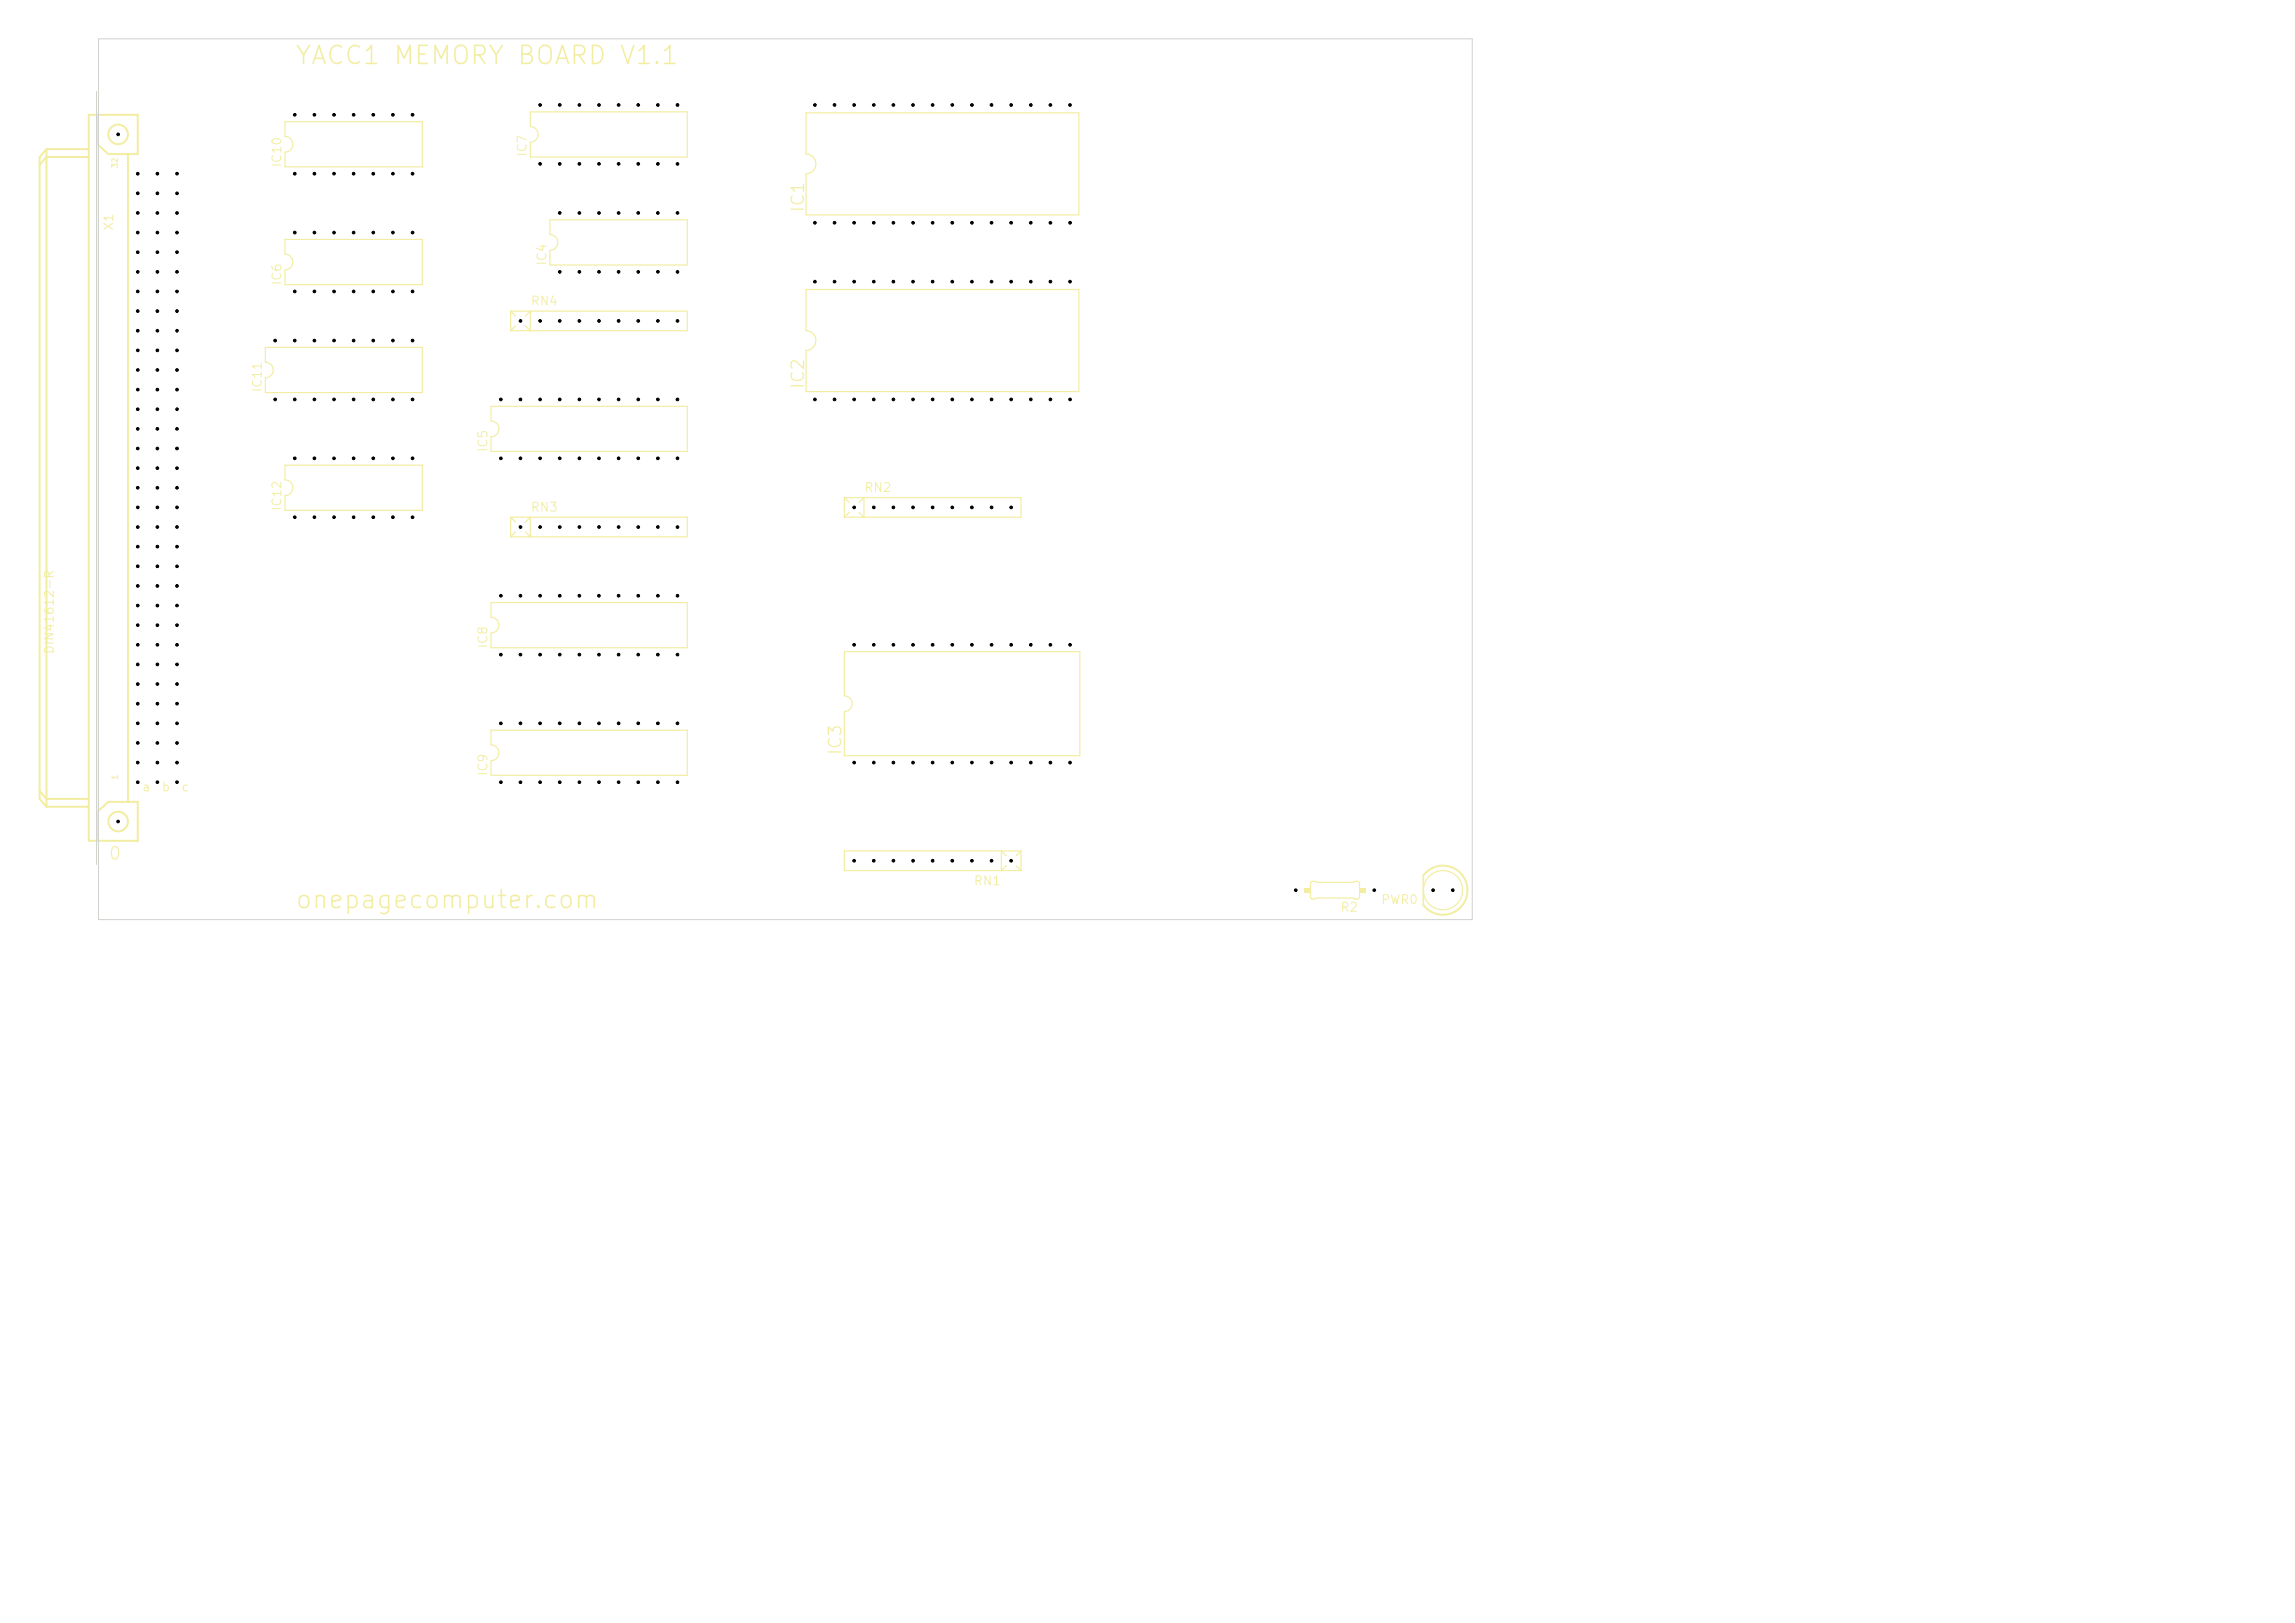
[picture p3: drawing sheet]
<svg xmlns="http://www.w3.org/2000/svg" width="297mm" height="210mm" viewBox="0 0 297 210" stroke-linecap="round" stroke-linejoin="round" font-family="sans-serif">
<defs><g id="words">
<g font-size="2.3" fill="#f2eda1">
<text x="38" y="8.9">YACC1 MEMORY BOARD V1.1</text>
<text x="38" y="118.1">onepagecomputer.com</text>
</g>
<g font-size="1.6" fill="#f2eda1">
<text x="104.5" y="27.6" transform="rotate(-90 104.5 27.6)">IC1</text>
<text x="104.5" y="50.5" transform="rotate(-90 104.5 50.5)">IC2</text>
<text x="109.3" y="97.8" transform="rotate(-90 109.3 97.8)">IC3</text>
<text x="13.9" y="111.7">0</text>
</g>
<g font-size="1.2" fill="#f2eda1">
<text x="36.7" y="21.8" transform="rotate(-90 36.7 21.8)">IC10</text>
<text x="68.4" y="20.4" transform="rotate(-90 68.4 20.4)">IC7</text>
<text x="14.9" y="29.9" transform="rotate(-90 14.9 29.9)">X1</text>
<text x="71" y="34.5" transform="rotate(-90 71 34.5)">IC4</text>
<text x="36.7" y="37" transform="rotate(-90 36.7 37)">IC6</text>
<text x="68.6" y="39.8">RN4</text>
<text x="34.2" y="50.8" transform="rotate(-90 34.2 50.8)">IC11</text>
<text x="63.4" y="58.6" transform="rotate(-90 63.4 58.6)">IC5</text>
<text x="111.8" y="64">RN2</text>
<text x="36.7" y="66.2" transform="rotate(-90 36.7 66.2)">IC12</text>
<text x="68.6" y="66.5">RN3</text>
<text x="63.4" y="84" transform="rotate(-90 63.4 84)">IC8</text>
<text x="63.4" y="100.5" transform="rotate(-90 63.4 100.5)">IC9</text>
<text x="125.9" y="114.8">RN1</text>
<text x="173.4" y="118.3">R2</text>
<text x="178.6" y="117.3">PWR0</text>
</g>
<g font-size="1.1" fill="#f2eda1">
<text x="7.2" y="84.7" transform="rotate(-90 7.2 84.7)">DIN41612-R</text>
<text x="18.3" y="102.7">a</text>
<text x="20.8" y="102.7">b</text>
<text x="23.4" y="102.7">c</text>
</g>
<g font-size=".7" fill="#f2eda1">
<text x="15.4" y="21.9" transform="rotate(-90 15.4 21.9)">32</text>
<text x="15.4" y="101" transform="rotate(-90 15.4 101)">1</text>
</g>
</g></defs>
<g fill="none" stroke="#f2eda1" stroke-width=".15">
<path d="M36.9 15.7h17.8v5.9h-17.8v-1.9a1.02 1.02 0 0 0 1-1 1.02 1.02 0 0 0-1-1.1zM68.6 14.5h20.3v5.8h-20.3v-1.9a1.02 1.02 0 0 0 1-1 1.02 1.02 0 0 0-1-1zM34.3 45h20.4v5.8h-20.4v-1.9a1.02 1.02 0 0 0 1.1-1 1.02 1.02 0 0 0-1.1-1zM63.5 52.6h25.4v5.8h-25.4v-1.9a1.02 1.02 0 0 0 1.1-1 1.02 1.02 0 0 0-1.1-1zM66.1 40.3h22.8v2.5h-22.8M66.1 40.3v2.5M66.1 40.3l.6 .6M66.7 42.2l-.6 .6M68 40.9l.6-.6v2.5l-.6-.6M36.9 60.2h17.8v5.8h-17.8v-1.9a1.02 1.02 0 0 0 1-1 1.02 1.02 0 0 0-1-1zM66.1 66.9h22.8v2.6h-22.8M66.1 66.9v2.6"/>
<path d="M66.1 66.9l.6 .7M66.7 68.8l-.6 .7M68 67.6l.6-.7v2.6l-.6-.7M109.3 64.4v2.5M109.3 64.4l.6 .6M109.3 64.4h22.8v2.5h-22.8M109.9 66.3l-.6 .6M111.2 65l.6-.6v2.5l-.6-.6M169.7 114.1l.5-.1 .2 .2h4.8l.1-.2 .5 .1 .1 .2v1.9l-.2 .1h-.4l-.1-.1h-4.8l-.2 .1h-.4l-.2-.2v-1.8z"/>
<circle cx="186.7" cy="115.2" r="2.54"/>
</g>
<g fill="none" stroke="#f2eda1" stroke-width=".25">
<path d="M6 19.3l-.9 1v83.1l.9 1M6 19.3v85.1M6 19.3h5.5M12.6 14.9v3.8l1.4 1.2h3.8v-5h-6.3v93.8M16.6 19.9v83.9M11.3 20.3h-5.3l-.9 1M5.1 102.4l.9 1h5.3M6 104.4h5.5M11.5 108.8h6.3M12.6 108.7v-3.7l1.4-1.2h3.8v5M184.2 113.3a3.2 3.2 0 0 1 4.7-.5 3.2 3.2 0 0 1 0 4.7 3.2 3.2 0 0 1-4.7-.4"/>
<circle cx="15.3" cy="17.4" r="1.27"/>
<circle cx="15.3" cy="106.3" r="1.27"/>
</g>
<path d="M12.5 14.9v93.8" fill="none" stroke="#f2eda1" stroke-width=".13"/>
<path d="M184.2 113.3v3.8" fill="none" stroke="#f2eda1" stroke-width=".2"/>
<g fill="#f2eda1">
<path d="M168.7 114.9h.9v.6h-.9z"/>
<path d="M175.9 114.9h.9v.6h-.9z"/>
</g>
<path d="M104.3 14.6h35.3v13.2h-35.3v-5.3a1.27 1.27 0 0 0 1.3-1.3 1.27 1.27 0 0 0-1.3-1.3zM36.9 31h17.8v5.8h-17.8v-1.9a1.02 1.02 0 0 0 1-1 1.02 1.02 0 0 0-1-1zM71.2 28.4h17.7v5.9h-17.7v-1.9a1.02 1.02 0 0 0 1-1 1.02 1.02 0 0 0-1-1.1zM104.3 37.5h35.3v13.2h-35.3v-5.4a1.27 1.27 0 0 0 1.3-1.2 1.27 1.27 0 0 0-1.3-1.3zM63.5 78h25.4v5.8h-25.4v-1.9a1.02 1.02 0 0 0 1.1-1 1.02 1.02 0 0 0-1.1-1zM63.5 94.5h25.4v5.8h-25.4v-1.9a1.02 1.02 0 0 0 1.1-1 1.02 1.02 0 0 0-1.1-1zM109.3 84.3h30.4v13.5h-30.4v-5.7a1.02 1.02 0 0 0 1-1 1.02 1.02 0 0 0-1-1.1zM130.2 110.7l-.6-.6v2.5l.6-.6M131.5 112l.6 .6M132.1 110.1h-22.8v2.5h22.8M132.1 110.1l-.6 .6M132.1 110.1v2.5" fill="none" stroke="#f2eda1" stroke-width=".15"/>
<path d="M12.5 11.8v100.1M12.7 5h177.8v114h-177.8z" fill="none" stroke="#d0d2cd" stroke-width=".13"/>
<g fill="#000" stroke="#000" stroke-width=".13">
<circle cx="15.3" cy="17.4" r=".17"/>
<circle cx="38.1" cy="14.9" r=".17"/>
<circle cx="40.7" cy="14.9" r=".17"/>
<circle cx="43.2" cy="14.9" r=".17"/>
<circle cx="45.8" cy="14.9" r=".17"/>
<circle cx="48.3" cy="14.9" r=".17"/>
<circle cx="50.8" cy="14.9" r=".17"/>
<circle cx="53.4" cy="14.9" r=".17"/>
<circle cx="69.9" cy="13.6" r=".17"/>
<circle cx="72.4" cy="13.6" r=".17"/>
<circle cx="75" cy="13.6" r=".17"/>
<circle cx="77.5" cy="13.6" r=".17"/>
<circle cx="80.1" cy="13.6" r=".17"/>
<circle cx="82.6" cy="13.6" r=".17"/>
<circle cx="85.1" cy="13.6" r=".17"/>
<circle cx="87.7" cy="13.6" r=".17"/>
<circle cx="105.5" cy="13.6" r=".17"/>
<circle cx="108" cy="13.6" r=".17"/>
<circle cx="110.5" cy="13.6" r=".17"/>
<circle cx="113.1" cy="13.6" r=".17"/>
<circle cx="115.6" cy="13.6" r=".17"/>
<circle cx="118.2" cy="13.6" r=".17"/>
<circle cx="120.7" cy="13.6" r=".17"/>
<circle cx="123.2" cy="13.6" r=".17"/>
<circle cx="125.8" cy="13.6" r=".17"/>
<circle cx="128.3" cy="13.6" r=".17"/>
<circle cx="130.9" cy="13.6" r=".17"/>
<circle cx="133.4" cy="13.6" r=".17"/>
<circle cx="135.9" cy="13.6" r=".17"/>
<circle cx="138.5" cy="13.6" r=".17"/>
<circle cx="17.8" cy="37.7" r=".17"/>
<circle cx="17.8" cy="32.6" r=".17"/>
<circle cx="17.8" cy="22.5" r=".17"/>
<circle cx="17.8" cy="25" r=".17"/>
<circle cx="17.8" cy="27.6" r=".17"/>
<circle cx="17.8" cy="35.2" r=".17"/>
<circle cx="17.8" cy="30.1" r=".17"/>
<circle cx="20.4" cy="35.2" r=".17"/>
<circle cx="20.4" cy="32.6" r=".17"/>
<circle cx="20.4" cy="37.7" r=".17"/>
<circle cx="20.4" cy="30.1" r=".17"/>
<circle cx="20.4" cy="22.5" r=".17"/>
<circle cx="20.4" cy="25" r=".17"/>
<circle cx="20.4" cy="27.6" r=".17"/>
<circle cx="22.9" cy="22.5" r=".17"/>
<circle cx="22.9" cy="27.6" r=".17"/>
<circle cx="22.9" cy="32.6" r=".17"/>
<circle cx="22.9" cy="30.1" r=".17"/>
<circle cx="22.9" cy="25" r=".17"/>
<circle cx="22.9" cy="37.7" r=".17"/>
<circle cx="22.9" cy="35.2" r=".17"/>
<circle cx="38.1" cy="30.1" r=".17"/>
<circle cx="38.1" cy="22.5" r=".17"/>
<circle cx="38.1" cy="37.7" r=".17"/>
<circle cx="40.7" cy="22.5" r=".17"/>
<circle cx="40.7" cy="30.1" r=".17"/>
<circle cx="40.7" cy="37.7" r=".17"/>
<circle cx="43.2" cy="37.7" r=".17"/>
<circle cx="43.2" cy="22.5" r=".17"/>
<circle cx="43.2" cy="30.1" r=".17"/>
<circle cx="45.8" cy="37.7" r=".17"/>
<circle cx="45.8" cy="22.5" r=".17"/>
<circle cx="45.8" cy="30.1" r=".17"/>
<circle cx="48.3" cy="22.5" r=".17"/>
<circle cx="48.3" cy="37.7" r=".17"/>
<circle cx="48.3" cy="30.1" r=".17"/>
<circle cx="50.8" cy="30.1" r=".17"/>
<circle cx="50.8" cy="22.5" r=".17"/>
<circle cx="50.8" cy="37.7" r=".17"/>
<circle cx="53.4" cy="30.1" r=".17"/>
<circle cx="53.4" cy="22.5" r=".17"/>
<circle cx="53.4" cy="37.7" r=".17"/>
<circle cx="69.9" cy="21.2" r=".17"/>
<circle cx="72.4" cy="21.2" r=".17"/>
<circle cx="72.4" cy="27.6" r=".17"/>
<circle cx="72.4" cy="35.2" r=".17"/>
<circle cx="75" cy="21.2" r=".17"/>
<circle cx="75" cy="35.2" r=".17"/>
<circle cx="75" cy="27.6" r=".17"/>
<circle cx="77.5" cy="35.2" r=".17"/>
<circle cx="77.5" cy="21.2" r=".17"/>
<circle cx="77.5" cy="27.6" r=".17"/>
<circle cx="80.1" cy="21.2" r=".17"/>
<circle cx="80.1" cy="35.2" r=".17"/>
<circle cx="80.1" cy="27.6" r=".17"/>
<circle cx="82.6" cy="21.2" r=".17"/>
<circle cx="82.6" cy="35.2" r=".17"/>
<circle cx="82.6" cy="27.6" r=".17"/>
<circle cx="85.1" cy="35.2" r=".17"/>
<circle cx="85.1" cy="21.2" r=".17"/>
<circle cx="85.1" cy="27.6" r=".17"/>
<circle cx="87.7" cy="35.2" r=".17"/>
<circle cx="87.7" cy="21.2" r=".17"/>
<circle cx="87.7" cy="27.6" r=".17"/>
<circle cx="105.5" cy="28.8" r=".17"/>
<circle cx="105.5" cy="36.4" r=".17"/>
<circle cx="108" cy="28.8" r=".17"/>
<circle cx="108" cy="36.4" r=".17"/>
<circle cx="110.5" cy="36.4" r=".17"/>
<circle cx="110.5" cy="28.8" r=".17"/>
<circle cx="113.1" cy="36.4" r=".17"/>
<circle cx="113.1" cy="28.8" r=".17"/>
<circle cx="115.6" cy="36.4" r=".17"/>
<circle cx="115.6" cy="28.8" r=".17"/>
<circle cx="118.2" cy="36.4" r=".17"/>
<circle cx="118.2" cy="28.8" r=".17"/>
<circle cx="120.7" cy="36.4" r=".17"/>
<circle cx="120.7" cy="28.8" r=".17"/>
<circle cx="123.2" cy="36.4" r=".17"/>
<circle cx="123.2" cy="28.8" r=".17"/>
<circle cx="125.8" cy="28.8" r=".17"/>
<circle cx="125.8" cy="36.4" r=".17"/>
<circle cx="128.3" cy="28.8" r=".17"/>
<circle cx="128.3" cy="36.4" r=".17"/>
<circle cx="130.9" cy="28.8" r=".17"/>
<circle cx="130.9" cy="36.4" r=".17"/>
<circle cx="133.4" cy="28.8" r=".17"/>
<circle cx="133.4" cy="36.4" r=".17"/>
<circle cx="135.9" cy="36.4" r=".17"/>
<circle cx="135.9" cy="28.8" r=".17"/>
<circle cx="138.5" cy="28.8" r=".17"/>
<circle cx="138.5" cy="36.4" r=".17"/>
<circle cx="17.8" cy="42.8" r=".17"/>
<circle cx="17.8" cy="40.3" r=".17"/>
<circle cx="17.8" cy="58" r=".17"/>
<circle cx="17.8" cy="55.5" r=".17"/>
<circle cx="17.8" cy="50.4" r=".17"/>
<circle cx="17.8" cy="47.9" r=".17"/>
<circle cx="17.8" cy="45.3" r=".17"/>
<circle cx="17.8" cy="53" r=".17"/>
<circle cx="20.4" cy="42.8" r=".17"/>
<circle cx="20.4" cy="40.3" r=".17"/>
<circle cx="20.4" cy="50.4" r=".17"/>
<circle cx="20.4" cy="55.5" r=".17"/>
<circle cx="20.4" cy="58" r=".17"/>
<circle cx="20.4" cy="45.3" r=".17"/>
<circle cx="20.4" cy="53" r=".17"/>
<circle cx="20.4" cy="47.9" r=".17"/>
<circle cx="22.9" cy="42.8" r=".17"/>
<circle cx="22.9" cy="40.3" r=".17"/>
<circle cx="22.9" cy="55.5" r=".17"/>
<circle cx="22.9" cy="58" r=".17"/>
<circle cx="22.9" cy="50.4" r=".17"/>
<circle cx="22.9" cy="45.3" r=".17"/>
<circle cx="22.9" cy="47.9" r=".17"/>
<circle cx="22.9" cy="53" r=".17"/>
<circle cx="35.6" cy="44.1" r=".17"/>
<circle cx="35.6" cy="51.7" r=".17"/>
<circle cx="38.1" cy="44.1" r=".17"/>
<circle cx="38.1" cy="51.7" r=".17"/>
<circle cx="38.1" cy="59.3" r=".17"/>
<circle cx="40.7" cy="44.1" r=".17"/>
<circle cx="40.7" cy="59.3" r=".17"/>
<circle cx="40.7" cy="51.7" r=".17"/>
<circle cx="43.2" cy="44.1" r=".17"/>
<circle cx="43.2" cy="51.7" r=".17"/>
<circle cx="43.2" cy="59.3" r=".17"/>
<circle cx="45.8" cy="44.1" r=".17"/>
<circle cx="45.8" cy="59.3" r=".17"/>
<circle cx="45.8" cy="51.7" r=".17"/>
<circle cx="48.3" cy="44.1" r=".17"/>
<circle cx="48.3" cy="59.3" r=".17"/>
<circle cx="48.3" cy="51.7" r=".17"/>
<circle cx="50.8" cy="44.1" r=".17"/>
<circle cx="50.8" cy="59.3" r=".17"/>
<circle cx="50.8" cy="51.7" r=".17"/>
<circle cx="53.4" cy="44.1" r=".17"/>
<circle cx="53.4" cy="51.7" r=".17"/>
<circle cx="53.4" cy="59.3" r=".17"/>
<circle cx="64.8" cy="59.3" r=".17"/>
<circle cx="64.8" cy="51.7" r=".17"/>
<circle cx="67.4" cy="41.5" r=".17"/>
<circle cx="67.4" cy="59.3" r=".17"/>
<circle cx="67.4" cy="51.7" r=".17"/>
<circle cx="69.9" cy="41.5" r=".17"/>
<circle cx="69.9" cy="51.7" r=".17"/>
<circle cx="69.9" cy="59.3" r=".17"/>
<circle cx="72.4" cy="41.5" r=".17"/>
<circle cx="72.4" cy="51.7" r=".17"/>
<circle cx="72.4" cy="59.3" r=".17"/>
<circle cx="75" cy="41.5" r=".17"/>
<circle cx="75" cy="51.7" r=".17"/>
<circle cx="75" cy="59.3" r=".17"/>
<circle cx="77.5" cy="41.5" r=".17"/>
<circle cx="77.5" cy="59.3" r=".17"/>
<circle cx="77.5" cy="51.7" r=".17"/>
<circle cx="80.1" cy="41.5" r=".17"/>
<circle cx="80.1" cy="51.7" r=".17"/>
<circle cx="80.1" cy="59.3" r=".17"/>
<circle cx="82.6" cy="41.5" r=".17"/>
<circle cx="82.6" cy="59.3" r=".17"/>
<circle cx="82.6" cy="51.7" r=".17"/>
<circle cx="85.1" cy="41.5" r=".17"/>
<circle cx="85.1" cy="59.3" r=".17"/>
<circle cx="85.1" cy="51.7" r=".17"/>
<circle cx="87.7" cy="41.5" r=".17"/>
<circle cx="87.7" cy="59.3" r=".17"/>
<circle cx="87.7" cy="51.7" r=".17"/>
<circle cx="105.5" cy="51.7" r=".17"/>
<circle cx="108" cy="51.7" r=".17"/>
<circle cx="110.5" cy="51.7" r=".17"/>
<circle cx="113.1" cy="51.7" r=".17"/>
<circle cx="115.6" cy="51.7" r=".17"/>
<circle cx="118.2" cy="51.7" r=".17"/>
<circle cx="120.7" cy="51.7" r=".17"/>
<circle cx="123.2" cy="51.7" r=".17"/>
<circle cx="125.8" cy="51.7" r=".17"/>
<circle cx="128.3" cy="51.7" r=".17"/>
<circle cx="130.9" cy="51.7" r=".17"/>
<circle cx="133.4" cy="51.7" r=".17"/>
<circle cx="135.9" cy="51.7" r=".17"/>
<circle cx="138.5" cy="51.7" r=".17"/>
<circle cx="17.8" cy="68.2" r=".17"/>
<circle cx="17.8" cy="65.7" r=".17"/>
<circle cx="17.8" cy="70.7" r=".17"/>
<circle cx="17.8" cy="63.1" r=".17"/>
<circle cx="17.8" cy="73.3" r=".17"/>
<circle cx="17.8" cy="60.6" r=".17"/>
<circle cx="17.8" cy="78.4" r=".17"/>
<circle cx="17.8" cy="75.8" r=".17"/>
<circle cx="20.4" cy="73.3" r=".17"/>
<circle cx="20.4" cy="78.4" r=".17"/>
<circle cx="20.4" cy="70.7" r=".17"/>
<circle cx="20.4" cy="65.7" r=".17"/>
<circle cx="20.4" cy="63.1" r=".17"/>
<circle cx="20.4" cy="68.2" r=".17"/>
<circle cx="20.4" cy="75.8" r=".17"/>
<circle cx="20.4" cy="60.6" r=".17"/>
<circle cx="22.9" cy="78.4" r=".17"/>
<circle cx="22.9" cy="70.7" r=".17"/>
<circle cx="22.9" cy="65.7" r=".17"/>
<circle cx="22.9" cy="63.1" r=".17"/>
<circle cx="22.9" cy="75.8" r=".17"/>
<circle cx="22.9" cy="73.3" r=".17"/>
<circle cx="22.9" cy="68.2" r=".17"/>
<circle cx="22.9" cy="60.6" r=".17"/>
<circle cx="38.1" cy="66.9" r=".17"/>
<circle cx="40.7" cy="66.9" r=".17"/>
<circle cx="43.2" cy="66.9" r=".17"/>
<circle cx="45.8" cy="66.9" r=".17"/>
<circle cx="48.3" cy="66.9" r=".17"/>
<circle cx="50.8" cy="66.9" r=".17"/>
<circle cx="53.4" cy="66.9" r=".17"/>
<circle cx="64.8" cy="77.1" r=".17"/>
<circle cx="67.4" cy="77.1" r=".17"/>
<circle cx="67.4" cy="68.2" r=".17"/>
<circle cx="69.9" cy="68.2" r=".17"/>
<circle cx="69.9" cy="77.1" r=".17"/>
<circle cx="72.4" cy="68.2" r=".17"/>
<circle cx="72.4" cy="77.1" r=".17"/>
<circle cx="75" cy="68.2" r=".17"/>
<circle cx="75" cy="77.1" r=".17"/>
<circle cx="77.5" cy="77.1" r=".17"/>
<circle cx="77.5" cy="68.2" r=".17"/>
<circle cx="80.1" cy="68.2" r=".17"/>
<circle cx="80.1" cy="77.1" r=".17"/>
<circle cx="82.6" cy="77.1" r=".17"/>
<circle cx="82.6" cy="68.2" r=".17"/>
<circle cx="85.1" cy="68.2" r=".17"/>
<circle cx="85.1" cy="77.1" r=".17"/>
<circle cx="87.7" cy="77.1" r=".17"/>
<circle cx="87.7" cy="68.2" r=".17"/>
<circle cx="110.5" cy="65.7" r=".17"/>
<circle cx="113.1" cy="65.7" r=".17"/>
<circle cx="115.6" cy="65.7" r=".17"/>
<circle cx="118.2" cy="65.7" r=".17"/>
<circle cx="120.7" cy="65.7" r=".17"/>
<circle cx="123.2" cy="65.7" r=".17"/>
<circle cx="125.8" cy="65.7" r=".17"/>
<circle cx="128.3" cy="65.7" r=".17"/>
<circle cx="130.9" cy="65.7" r=".17"/>
<circle cx="17.8" cy="83.4" r=".17"/>
<circle cx="17.8" cy="86" r=".17"/>
<circle cx="17.8" cy="96.1" r=".17"/>
<circle cx="17.8" cy="80.9" r=".17"/>
<circle cx="17.8" cy="91.1" r=".17"/>
<circle cx="17.8" cy="88.5" r=".17"/>
<circle cx="17.8" cy="98.7" r=".17"/>
<circle cx="17.8" cy="93.6" r=".17"/>
<circle cx="20.4" cy="80.9" r=".17"/>
<circle cx="20.4" cy="98.7" r=".17"/>
<circle cx="20.4" cy="91.1" r=".17"/>
<circle cx="20.4" cy="88.5" r=".17"/>
<circle cx="20.4" cy="83.4" r=".17"/>
<circle cx="20.4" cy="96.1" r=".17"/>
<circle cx="20.4" cy="86" r=".17"/>
<circle cx="20.4" cy="93.6" r=".17"/>
<circle cx="22.9" cy="98.7" r=".17"/>
<circle cx="22.9" cy="91.1" r=".17"/>
<circle cx="22.9" cy="96.1" r=".17"/>
<circle cx="22.9" cy="86" r=".17"/>
<circle cx="22.9" cy="93.6" r=".17"/>
<circle cx="22.9" cy="80.9" r=".17"/>
<circle cx="22.9" cy="88.5" r=".17"/>
<circle cx="22.9" cy="83.4" r=".17"/>
<circle cx="64.8" cy="84.7" r=".17"/>
<circle cx="64.8" cy="93.6" r=".17"/>
<circle cx="67.4" cy="84.7" r=".17"/>
<circle cx="67.4" cy="93.6" r=".17"/>
<circle cx="69.9" cy="84.7" r=".17"/>
<circle cx="69.9" cy="93.6" r=".17"/>
<circle cx="72.4" cy="93.6" r=".17"/>
<circle cx="72.4" cy="84.7" r=".17"/>
<circle cx="75" cy="84.7" r=".17"/>
<circle cx="75" cy="93.6" r=".17"/>
<circle cx="77.5" cy="84.7" r=".17"/>
<circle cx="77.5" cy="93.6" r=".17"/>
<circle cx="80.1" cy="84.7" r=".17"/>
<circle cx="80.1" cy="93.6" r=".17"/>
<circle cx="82.6" cy="84.7" r=".17"/>
<circle cx="82.6" cy="93.6" r=".17"/>
<circle cx="85.1" cy="84.7" r=".17"/>
<circle cx="85.1" cy="93.6" r=".17"/>
<circle cx="87.7" cy="93.6" r=".17"/>
<circle cx="87.7" cy="84.7" r=".17"/>
<circle cx="110.5" cy="83.4" r=".17"/>
<circle cx="110.5" cy="98.7" r=".17"/>
<circle cx="113.1" cy="83.4" r=".17"/>
<circle cx="113.1" cy="98.7" r=".17"/>
<circle cx="115.6" cy="83.4" r=".17"/>
<circle cx="115.6" cy="98.7" r=".17"/>
<circle cx="118.2" cy="98.7" r=".17"/>
<circle cx="118.2" cy="83.4" r=".17"/>
<circle cx="120.7" cy="83.4" r=".17"/>
<circle cx="120.7" cy="98.7" r=".17"/>
<circle cx="123.2" cy="83.4" r=".17"/>
<circle cx="123.2" cy="98.7" r=".17"/>
<circle cx="125.8" cy="98.7" r=".17"/>
<circle cx="125.8" cy="83.4" r=".17"/>
<circle cx="128.3" cy="83.4" r=".17"/>
<circle cx="128.3" cy="98.7" r=".17"/>
<circle cx="130.9" cy="98.7" r=".17"/>
<circle cx="130.9" cy="83.4" r=".17"/>
<circle cx="133.4" cy="98.7" r=".17"/>
<circle cx="133.4" cy="83.4" r=".17"/>
<circle cx="135.9" cy="98.7" r=".17"/>
<circle cx="135.9" cy="83.4" r=".17"/>
<circle cx="138.5" cy="98.7" r=".17"/>
<circle cx="138.5" cy="83.4" r=".17"/>
<circle cx="15.3" cy="106.3" r=".18"/>
<circle cx="17.8" cy="101.2" r=".17"/>
<circle cx="20.4" cy="101.2" r=".17"/>
<circle cx="22.9" cy="101.2" r=".17"/>
<circle cx="64.8" cy="101.2" r=".17"/>
<circle cx="67.4" cy="101.2" r=".17"/>
<circle cx="69.9" cy="101.2" r=".17"/>
<circle cx="72.4" cy="101.2" r=".17"/>
<circle cx="75" cy="101.2" r=".17"/>
<circle cx="77.5" cy="101.2" r=".17"/>
<circle cx="80.1" cy="101.2" r=".17"/>
<circle cx="82.6" cy="101.2" r=".17"/>
<circle cx="85.1" cy="101.2" r=".17"/>
<circle cx="87.7" cy="101.2" r=".17"/>
<circle cx="110.5" cy="111.4" r=".17"/>
<circle cx="113.1" cy="111.4" r=".17"/>
<circle cx="115.6" cy="111.4" r=".17"/>
<circle cx="118.2" cy="111.4" r=".17"/>
<circle cx="120.7" cy="111.4" r=".17"/>
<circle cx="123.2" cy="111.4" r=".17"/>
<circle cx="125.8" cy="111.4" r=".17"/>
<circle cx="128.3" cy="111.4" r=".17"/>
<circle cx="130.9" cy="111.4" r=".17"/>
<circle cx="167.7" cy="115.2" r=".17"/>
<circle cx="177.8" cy="115.2" r=".17"/>
<circle cx="185.5" cy="115.2" r=".17"/>
<circle cx="188" cy="115.2" r=".17"/>
</g>
<use href="#words"/>
</svg>
